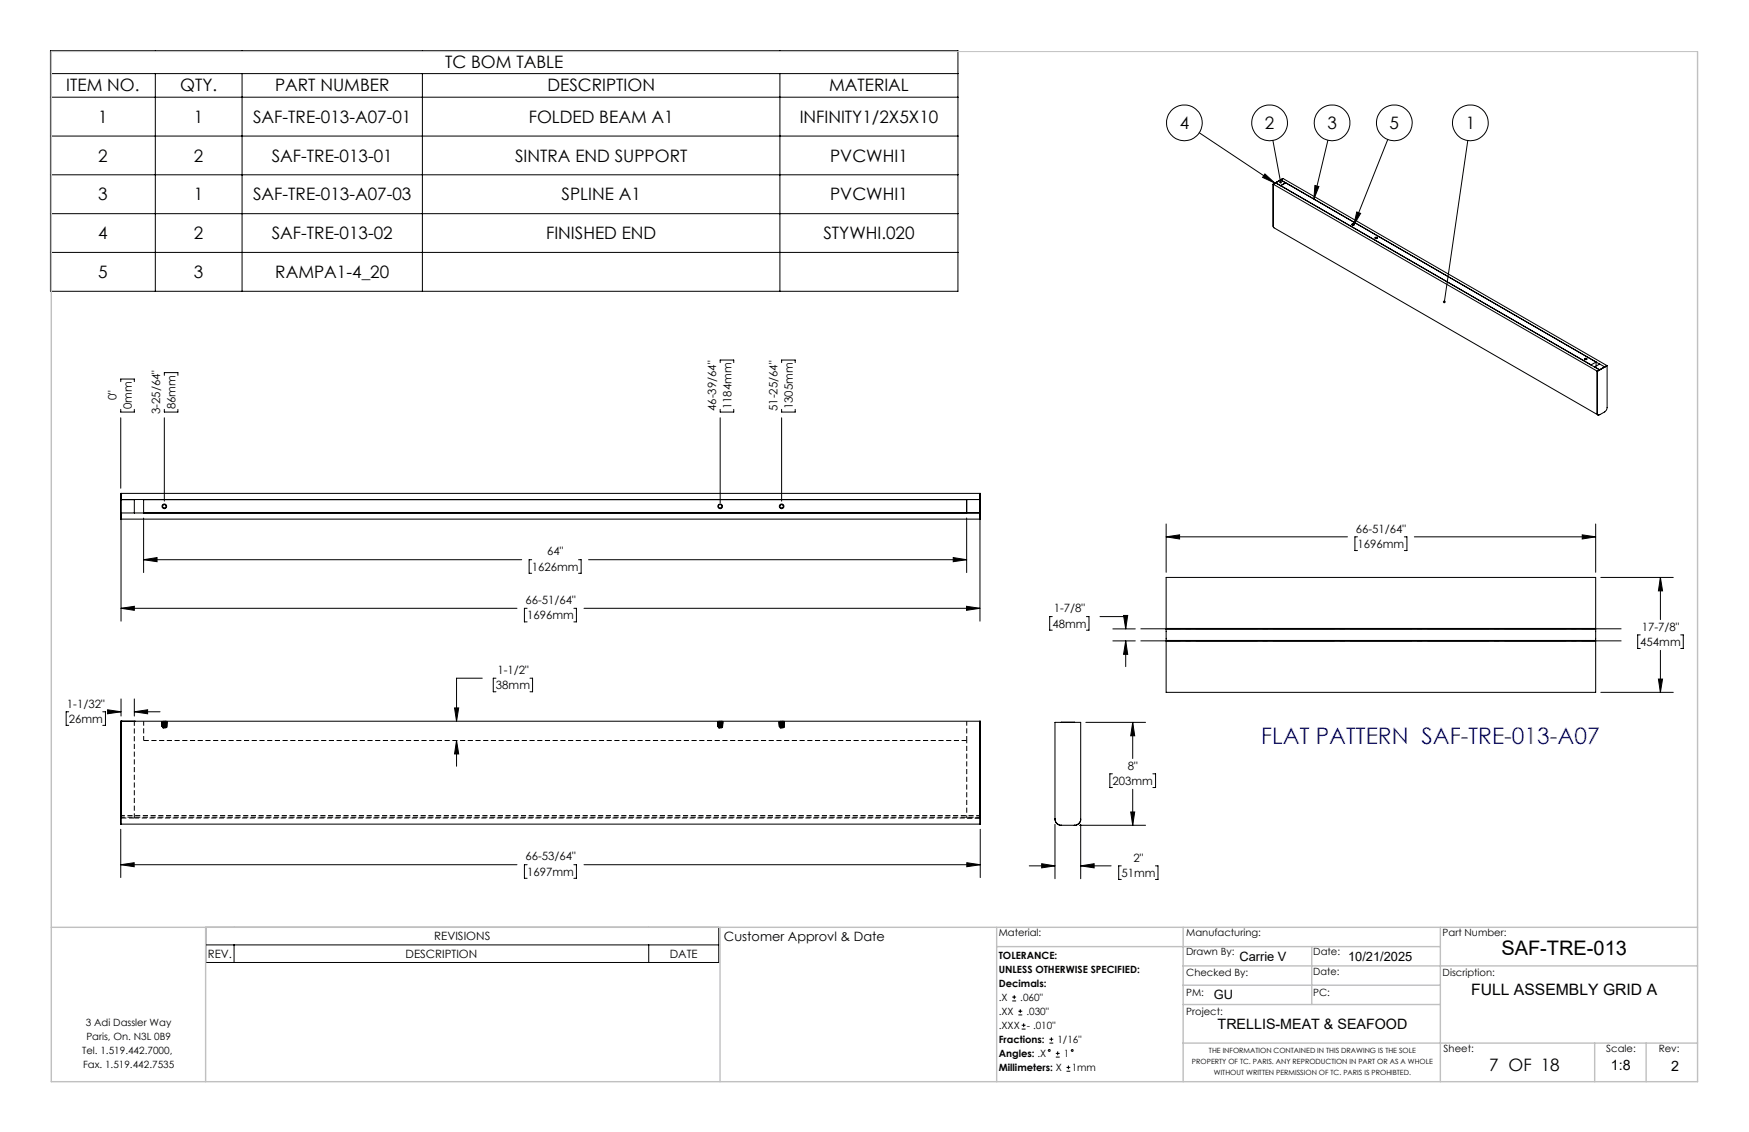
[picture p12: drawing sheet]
<svg xmlns="http://www.w3.org/2000/svg" width="432mm" height="279mm" viewBox="0 0 432 279" stroke-linecap="round" stroke-linejoin="round" font-family="sans-serif">
<defs><g id="words">
<text font-size="5.6" fill="#00f" x="311.4" y="183.7">FLAT PATTERN SAF-TRE-013-A07</text>
<text font-size="4.9" x="370.7" y="235.8">SAF-TRE-013</text>
<g font-size="4.2">
<text x="109.9" y="16.8">TC BOM TABLE</text>
<text x="16.4" y="22.6">ITEM NO.</text>
<text x="44.5" y="22.6">QTY.</text>
<text x="67.9" y="22.6">PART NUMBER</text>
<text x="135.2" y="22.6">DESCRIPTION</text>
<text x="204.7" y="22.6">MATERIAL</text>
<text x="24.2" y="30.3">1</text>
<text x="47.9" y="30.3">1</text>
<text x="62.5" y="30.3">SAF-TRE-013-A07-01</text>
<text x="130.5" y="30.3">FOLDED BEAM A1</text>
<text x="197.4" y="30.3">INFINITY1/2X5X10</text>
<text x="291.2" y="31.8">4</text>
<text x="312.3" y="31.8">2</text>
<text x="327.7" y="31.8">3</text>
<text x="343.1" y="31.8">5</text>
<text x="361.9" y="31.8">1</text>
<text x="24.2" y="39.9">2</text>
<text x="47.9" y="39.9">2</text>
<text x="67.1" y="39.9">SAF-TRE-013-01</text>
<text x="127.2" y="39.9">SINTRA END SUPPORT</text>
<text x="205" y="39.9">PVCWHI1</text>
<text x="24.2" y="49.4">3</text>
<text x="47.9" y="49.4">1</text>
<text x="62.5" y="49.4">SAF-TRE-013-A07-03</text>
<text x="138.6" y="49.4">SPLINE A1</text>
<text x="205" y="49.4">PVCWHI1</text>
<text x="24.2" y="59">4</text>
<text x="47.9" y="59">2</text>
<text x="67.1" y="59">SAF-TRE-013-02</text>
<text x="134.8" y="59">FINISHED END</text>
<text x="203.3" y="59">STYWHI.020</text>
<text x="24.2" y="68.6">5</text>
<text x="47.9" y="68.6">3</text>
<text x="68" y="68.6">RAMPA1-4_20</text>
<text x="367.6" y="264.2">7 OF 18</text>
</g>
<text font-size="3.9" x="363.2" y="245.6">FULL ASSEMBLY GRID A</text>
<g font-size="3.5">
<text x="300.6" y="253.9">TRELLIS-MEAT &amp; SEAFOOD</text>
<text x="397.7" y="264.2">1:8</text>
<text x="412.6" y="264.3">2</text>
</g>
<g font-size="3.2">
<text x="178.7" y="232.3">Customer Approvl &amp; Date</text>
<text x="306" y="237.1">Carrie V</text>
<text x="332.8" y="237.1">10/21/2025</text>
<text x="299.7" y="246.6">GU</text>
</g>
<g font-size="2.8">
<text x="28.8" y="98.8" transform="rotate(-90 28.8 98.8)">0&quot;</text>
<text x="32.6" y="101" transform="rotate(-90 32.6 101)">0mm</text>
<text x="43.3" y="101" transform="rotate(-90 43.3 101)">86mm</text>
<text x="176.8" y="101.5" transform="rotate(-90 176.8 101.5)">46-39/64&quot;</text>
<text x="180.6" y="101" transform="rotate(-90 180.6 101)">1184mm</text>
<text x="191.9" y="101.5" transform="rotate(-90 191.9 101.5)">51-25/64&quot;</text>
<text x="195.7" y="101" transform="rotate(-90 195.7 101)">1305mm</text>
<text x="39.5" y="102.3" transform="rotate(-90 39.5 102.3)">3-25/64&quot;</text>
<text x="334.7" y="131.5">66-51/64&quot;</text>
<text x="135.1" y="137.1">64&quot;</text>
<text x="335.2" y="135.3">1696mm</text>
<text x="131.3" y="140.9">1626mm</text>
<text x="129.7" y="149.1">66-51/64&quot;</text>
<text x="130.1" y="152.9">1696mm</text>
<text x="259.8" y="154.9">48mm</text>
<text x="260.1" y="151.1">1-7/8&quot;</text>
<text x="405.3" y="155.6">17-7/8&quot;</text>
<text x="405" y="159.4">454mm</text>
<text x="122.8" y="166.3">1-1/2&quot;</text>
<text x="122.5" y="170.1">38mm</text>
<text x="16.5" y="174.6">1-1/32&quot;</text>
<text x="17" y="178.4">26mm</text>
<text x="278.4" y="189.9">8&quot;</text>
<text x="274.7" y="193.7">203mm</text>
<text x="129.7" y="212.4">66-53/64&quot;</text>
<text x="279.8" y="212.6">2&quot;</text>
<text x="130.1" y="216.2">1697mm</text>
<text x="276.8" y="216.4">51mm</text>
<text x="107.2" y="232.1">REVISIONS</text>
<text x="51.3" y="236.4">REV.</text>
<text x="100.1" y="236.4">DESCRIPTION</text>
<text x="165.4" y="236.4">DATE</text>
</g>
<g font-size="2.5">
<text x="246.6" y="231">Material:</text>
<text x="292.9" y="231">Manufacturing:</text>
<text x="356.2" y="231.1">Part Number:</text>
<text x="246.6" y="236.6">TOLERANCE:</text>
<text x="292.9" y="235.8">Drawn By:</text>
<text x="324.2" y="235.8">Date:</text>
<text x="246.6" y="240.1">UNLESS OTHERWISE SPECIFIED:</text>
<text x="246.6" y="243.6">Decimals:</text>
<text x="292.9" y="241">Checked By:</text>
<text x="292.9" y="245.7">PM:</text>
<text x="324.2" y="245.7">PC:</text>
<text x="324.2" y="240.7">Date:</text>
<text x="356.2" y="241">Discription:</text>
<text x="246.6" y="247">.X</text>
<text x="246.6" y="250.5">.XX</text>
<text x="251.9" y="247">.060&quot;</text>
<text x="253.4" y="250.5">.030&quot;</text>
<text x="292.9" y="250.6">Project:</text>
<text x="21.2" y="253.2">3 Adi Dassler Way</text>
<text x="21.3" y="256.7">Paris, On. N3L 0B9</text>
<text x="246.6" y="257.4">Fractions:</text>
<text x="246.6" y="254">.XXX</text>
<text x="253.5" y="254">- .010&quot;</text>
<text x="261.1" y="257.4">1/16&quot;</text>
<text x="20.3" y="260.1">Tel. 1.519.442.7000,</text>
<text x="20.5" y="263.6">Fax. 1.519.442.7535</text>
<text x="246.6" y="260.9">Angles: .X</text>
<text x="262.6" y="260.9">1</text>
<text x="356.4" y="259.7">Sheet:</text>
<text x="396.6" y="259.7">Scale:</text>
<text x="409.5" y="259.7">Rev:</text>
<text x="246.6" y="264.4">Millimeters: X</text>
<text x="264.6" y="264.4">1mm</text>
</g>
<g font-size="1.8">
<text x="294.3" y="262.7">PROPERTY OF TC. PARIS. ANY REPRODUCTION IN PART OR AS A WHOLE</text>
<text x="298.5" y="259.9">THE INFORMATION CONTAINED IN THIS DRAWING IS THE SOLE</text>
<text x="299.7" y="265.4">WITHOUT WRITTEN PERMISSION OF TC. PARIS IS PROHIBTED.</text>
</g>
</g></defs>
<g fill="none" stroke="#000" stroke-width=".25">
<path d="M12.5 12.5h224v59.4h-224zM12.5 18.2h224M38.3 18.2v53.7M59.8 18.2v53.7M104.3 18.2v53.7M192.5 18.2v53.7M12.5 24h224M12.5 33.6h224M296.1 32.8l18.6 12.4M314.3 34.6l1.9 10.3M327.8 34.6l-3.4 14.5M342.6 34.4l-8.4 21.2"/>
<path d="M362.4 34.7l-5.8 39.8M12.5 43.1h224M12.5 52.7h224M312.3 42.9l2.4 2.3-3-1.4zM314.3 55.8l.1 .3M314.3 45.4l.1 10.6 .1 .2 80 46.2M314.3 45.4l.1 .1M314.4 45.5l79.9 46.1M314.9 45.1l1.3 .7 1.2-.7M314.9 45.1l1.3-.7 1.2 .7M314.9 45.1l80 46.2-.6 .3M314.9 45.1l-.5 .4"/>
<path d="M316.2 44.4h.1M316.2 44.4l78.7 45.5M316.2 45.9l76.6 44.2M316.7 44.1h.1M316.7 44.1l-2.4 1.3M316.8 44.1l-2.4 1.4M316.8 44.1l79.9 46.1M316.8 44.1l-.6 .3M324.6 45.8l1 .2-1.2 3.1zM333.8 55.3h.4a.24 .24 0 0 1-.2 .3 .24 .24 0 0 1-.2-.3zM335 52.3l.9 .4-1.7 2.9zM339.5 58.7v-.1a.26 .26 0 0 1 .4-.1 .26 .26 0 0 1 0 .4 .26 .26 0 0 1-.4-.1z"/>
<path d="M12.5 62.3h224M29.8 94.2v-.6h3.4v.6M40.6 92.6v-.6h3.3v.6M177.8 89.5v-.6h3.4v.6M193 89.5v-.6h3.3v.6M391.2 88.5l.5-.1a.25 .25 0 0 1-.2 .4 .25 .25 0 0 1-.3-.3zM392.8 90.1h.1M392.8 90.1l1.3-.7v.9M393.7 90.6l1.2 .7M393.7 90.6l1.2-.7 1.3 .7M393.7 90.6h.1M394.3 91.6v10.5l.4 .3"/>
<path d="M394.3 91.6l.1 .1M394.9 91.3h.1M396.2 90.6h.1M396.2 90.6l-1.3 .7M396.7 90.2h.1M396.7 90.2l-2.4 1.4M396.7 90.2l-.5 .4M396.8 90.2l-.1 10.7-.4 .7-1.3 .7a.36 .36 0 0 1-.4 .1 .36 .36 0 0 1-.2-.4v-10.3M396.8 90.2l-2.4 1.5M29.8 101v.7h3.4v-.7M29.8 103.1v17.4M40.6 101v.7h3.3v-.7"/>
<path d="M40.6 103.1v20.6M177.8 101v.7h3.4v-.7M177.8 103.1v21M193 101v.7h3.3v-.7M193 103.1v20.6M394.3 102l.2 .4M394.5 102.4h.1M29.8 121.8h212.2v6.3h-212.2zM29.9 121.8v31.5M29.9 126.6h212M33.2 123.3v3.3M35.5 138.1l3.3-.5v1z"/>
<path d="M35.5 123.3v3.3M35.5 127.9v13.4M35.5 138.1h93.3M131.3 138.1h-.7v3.4h.7M142.8 138.1h.7v3.4h-.7M145.3 138.1h93.4M235.3 137.6l3.4 .5-3.4 .5zM238.7 123.3v3.3M238.7 127.8v13.5M241.9 121.8v31.5M241.9 123.3h-212M287.9 132.5l3.3-.5v1z"/>
<path d="M287.9 129.3v12M287.9 132.5h44.8M335.1 132.5h-.6v3.4h.6M346.7 132.5h.6v3.4h-.6M349.2 132.5h44.7M390.6 132l3.3 .5-3.3 .5zM393.9 129.3v12M29.9 150.1l3.3-.5v1zM29.9 150.1h97.7M130.1 150.1h-.6v3.4h.6M141.7 150.1h.6v3.4h-.6M144.2 150.1h97.7"/>
<path d="M238.6 149.6l3.3 .5-3.3 .5zM259.8 152.2h-.6v3.3h.6M268.2 152.2h.7v3.3h-.7M271.6 152.2h6.3v3M274.7 155.2h5.6M274.7 158.2h5.6M277.4 151.9h1l-.5 3.3zM277.9 158.2l.5 3.3h-1zM277.9 158.2v6.3M287.9 142.5h106v28.4h-106zM287.9 158.3h106M287.9 155.1h106"/>
<path d="M287.9 158.1h106M287.9 155.3h106M395.2 142.5h17.9M405 156.7h-.7v3.4h.7M409.9 142.5l.6 3.3h-1.1zM409.9 142.5v10.4M414.9 156.7h.7v3.4h-.7M17 175.7h-.7v3.3h.7M25.4 175.7h.6v3.3h-.6M26.6 175.2l3.3 .5-3.3 .5zM27.9 175.7h2M29.8 178h212.2v25.4h-212.2z"/>
<path d="M29.9 178h.1M29.9 178v25.4M29.9 172.5v4.2M33.2 178h.1M33.2 175.7l3.2-.5v1zM33.2 172.5v4.2M33.2 175.7h6.3M112.2 174.7h1l-.5 3.3zM119.1 167.4h-6.4v10.6M122.4 167.4h-.6v3.3h.6M130.8 167.4h.7v3.3h-.7M241.9 178v25.4"/>
<path d="M262 178.3h3.3M268.1 178.3h14.7M279.6 178.3l.5 3.3h-.9zM279.6 178.3v8.9M395.2 170.9h17.9M409.4 167.6h1.1l-.6 3.3zM409.9 160.5v10.4M112.7 182.8l.5 3.3h-1zM112.7 182.8v6.3M274.6 191h-.6v3.4h.6M279.6 194.8v8.9M284.6 191h.7v3.4h-.7"/>
<path d="M29.8 213.4l3.3-.5v1zM29.8 204.7v11.9M29.8 213.4h97.8M130.1 213.4h-.6v3.4h.6M141.7 213.4h.6v3.4h-.6M144.2 213.4h97.8M238.7 212.9l3.3 .5-3.3 .5zM242 204.7v11.9M254.1 213.7h6.4M257.2 213.2l3.3 .5-3.3 .5zM260.5 202.1a1.62 1.62 0 0 0 1.5 1.6M260.5 203.4v13.5"/>
<path d="M266.5 203.7h16.3M266.8 202.2a1.49 1.49 0 0 1-1.5 1.5h-3.3a1.55 1.55 0 0 1-1.5-1.5v-23.9h6.3v23.8a1.55 1.55 0 0 1-1.6 1.6M266.8 213.7l3.3-.5v1zM266.8 203.4v13.5M266.8 213.7h7.5M276.8 213.7h-.6v3.4h.6M279.2 200.4h.9l-.5 3.3zM285.3 213.7h.6v3.4h-.6M50.8 228.9h126.6v8.7h-126.6zM50.8 233.2h126.6M57.8 233.2v4.4M160.2 233.2v4.4"/>
<path d="M249.9 247.1h1M249.9 246.1h1M250.4 245.6v1M251.4 250.5h1M251.4 249.6h1M251.9 249.1v.9M252.2 254h1M252.2 253h1M252.7 252.6v.9M259.1 257.5h.9M259.1 256.5h.9M259.6 256v1"/>
<path d="M260.7 260h.9M261.1 259.5v1M260.7 260.9h.9M263.3 264.4h.9M263.3 263.5h.9M263.8 263v.9"/>
<circle cx="292.4" cy="30.3" r="4.4"/>
<circle cx="313.5" cy="30.3" r="4.4"/>
<circle cx="328.9" cy="30.3" r="4.4"/>
<circle cx="344.2" cy="30.3" r="4.4"/>
<circle cx="363" cy="30.3" r="4.4"/>
<circle cx="334" cy="55.4" r=".2"/>
<circle cx="339.7" cy="58.7" r=".18"/>
<circle cx="391.5" cy="88.6" r=".18"/>
<circle cx="40.6" cy="125" r=".45"/>
<circle cx="40.6" cy="125" r=".57"/>
<circle cx="177.8" cy="125" r=".44"/>
<circle cx="177.8" cy="125" r=".57"/>
<circle cx="193" cy="125" r=".45"/>
<circle cx="193" cy="125" r=".57"/>
<circle cx="259.1" cy="259.3" r=".23"/>
<circle cx="264.7" cy="259.3" r=".23"/>
</g>
<g fill="none" stroke="#000" stroke-width=".25" stroke-dasharray="1.3 .6" stroke-linecap="butt">
<path d="M39.8 178.2l.2 .1M39.8 178.2l.7 .1M39.8 178.2h.2M39.9 178.2l.2 .1M39.9 178.5h.2M39.9 178.5h.6M39.9 178.5l.2-.1M39.9 178.7l.2 .1M39.9 178.8l.2-.1M39.9 178.8h.6M39.9 178.8h.2M39.9 179l.2 .1"/>
<path d="M39.9 179l.2-.1M39.9 179.3h.2M39.9 179.3l.2-.1M40 179l.5 .1M40 179.3h.5M40 178.1l-.2 .1M40 178.1h.5M40 178.1v.2M40 178.3h.5M40 178.3v-.1M40 178.3l-.2-.1M40.1 178.4l-.2 .1"/>
<path d="M40.1 178.4l.4-.1M40.1 178.4v.1M40.1 178.5v-.1M40.1 178.5l.4 .1M40.1 178.5h-.2M40.1 178.7h-.2M40.1 178.7l.4-.1M40.1 178.7v.1M40.1 178.8l.4 .1M40.1 178.8v-.1M40.1 178.8h-.2M40.1 178.9l-.2 .1"/>
<path d="M40.1 178.9h.4M40.1 178.9v.2M40.1 179v-.1M40.1 179.1h.4M40.1 179.1v-.1M40.1 179.1l-.2-.1M40.1 179.2l-.2 .1M40.1 179.2l.4-.1M40.1 179.2v.1M40.1 179.3v-.1M40.1 179.3h-.2M40.1 179.6h.5"/>
<path d="M40.2 179.4h.3M40.2 178.4v.1M40.2 178v.4M40.2 179.4v.1M40.2 179.1v.1M40.2 178.6v.1M40.2 178.9v.1M40.2 179.5h.1M40.2 179.2h.1M40.2 178.8l.1 .1M40.2 179.3l.1 .1M40.2 179h.1"/>
<path d="M40.2 178.5l.1 .1M40.2 178.7h.1M40.2 179.6h.3M40.2 178h.1M40.2 178.4h.1M40.2 178.4v-.4M40.3 179v.1M40.3 179.5l.2 .1M40.3 179.5h.1M40.3 179.5h.3M40.3 179.1h-.1M40.3 179.4h-.1"/>
<path d="M40.3 178.6h-.1M40.3 179.5l-.1 .1M40.3 178.9h-.1M40.3 179.2l-.1 .1M40.3 178.4h.2M40.3 178h.2M40.3 178.4v-.4M40.5 178.1v.1M40.5 178.2h-.7M40.5 178.2l-.5 .1M40.5 178.2v.1M40.5 178.3v.1"/>
<path d="M40.5 178.4l-.6 .1M40.5 178.4v.1M40.5 178.5h-.4M40.5 178.5v.1M40.5 178.6v.1M40.5 178.7h-.6M40.5 178.7v.2M40.5 178.7v.1M40.5 178.7l-.4 .1M40.5 178.8v.1M40.5 178.9v.1M40.5 179h-.6"/>
<path d="M40.5 179l-.4 .1M40.5 179v.1M40.5 179.1v.1M40.5 179.1v.2M40.5 179.2l-.6 .1M40.5 179.2v.1M40.5 179.3v.1M40.5 179.3h-.4M40.5 178h.1M40.5 178.4h.1M40.5 178v.4M40.5 179.6h-.3"/>
<path d="M40.6 179.6h.5M40.6 178.4v-.4M40.6 178.4h.1M40.6 178h.1M40.6 179.5h-.2M40.6 178.5h.2M40.6 178.4l-.4 .1M40.6 178.5l.4-.1M40.7 178.4h.2M40.7 178h.2M40.7 178.4v-.4M40.7 179.4l.4 .1"/>
<path d="M40.7 179.4v-.1M40.7 179.4h.6M40.7 179.3v-.1M40.7 179.3v-.2M40.7 179.2v-.1M40.7 179.1l.4 .1M40.7 179.1v-.1M40.7 179.1h.4M40.7 179.1h.6M40.7 179v-.1M40.7 178.9h.4M40.7 178.9v-.2"/>
<path d="M40.7 178.9v-.1M40.7 178.9l.4-.1M40.7 178.8l.6 .1M40.7 178.8v-.1M40.7 178.7v-.1M40.7 178.6l.4 .1M40.7 178.6v-.1M40.7 178.6l.4-.1M40.7 178.6h.6M40.7 178.5v-.1M40.7 178.5v-.2M40.7 178.4v-.1"/>
<path d="M40.7 178.3l.4 .1M40.7 178.3v-.1M40.7 178.3h.4M40.7 178.3h.6M40.7 178.2v-.1M40.7 178.1l.4-.1M40.9 178v.4M40.9 178h.1M40.9 178.4h.1M40.9 179.1h.1M40.9 179.4h.1M40.9 179l.1-.1"/>
<path d="M40.9 178.6h.1M40.9 179.3l.1-.1M40.9 178.8h.1M40.9 178.5l.1-.1M40.9 178.7v-.1M40.9 179.5v-.1M40.9 179.5l.1-.1M40.9 179.4l.2-.1M40.9 179.4v.1M40.9 178.5h-.1M40.9 179.6h.1M41 179.2l-.6 .1"/>
<path d="M41 178.4v-.4M41 178.6l-.1-.1M41 178.9l-.1-.1M41 179.3h-.1M41 179h-.1M41 178.7h-.1M41 179.2l-.1-.1M41 179.5h-.1M41 178.4h-.4M41 179.4v-.1M41 178.8v-.1M41 179.1v-.1"/>
<path d="M41 179.6h-.1M41 179.4h-.1M41 179.5l.2-.1M41.1 179.2l-.4 .1M41.1 179.5v-.1M41.1 179.5l.2-.1M41.1 179.2h.2M41.1 179.4v-.1M41.1 179.3v.2M41.1 179.3l.2 .1M41.1 179.3h-.4M41.1 178.9h.2"/>
<path d="M41.1 179.1l.2 .1M41.1 179.1v.1M41.1 179.1l-.4-.1M41.1 178.9l-.4 .1M41.1 178.7l.2-.1M41.1 178.8l.2 .1M41.1 178.8v.1M41.1 178.8l-.4-.1M41.1 178.7h-.4M41.1 178.7v-.1M41.1 178.6v-.1M41.1 178.5l.2 .1"/>
<path d="M41.1 178.5v.2M41.1 178.4h.2M41.1 178.5h-.4M41.1 178.4l-.4 .1M41.1 178.3l.2 .1M41.1 178.3v.1M41.1 178.3l-.4-.1M41.1 178.2l.2-.1M41.1 178.2h-.4M41.1 178l.2 .1M41.1 178v.2M41.2 179.4h-.2"/>
<path d="M41.3 179.4l-.2-.1M41.3 179.4l-.2 .1M41.3 179.2h-.6M41.3 179.1h-.2M41.3 179.2h-.2M41.3 178.9h-.6M41.3 178.9h-.2M41.3 178.9l-.2-.1M41.3 178.6l-.6 .1M41.3 178.6l-.2 .1M41.3 178.6l-.2-.1M41.3 178.4h-.6"/>
<path d="M41.3 178.4h-.2M41.3 178.3h-.2M41.3 178.1h-.6M41.3 178.1l-.2 .1M177.1 178.2l.2 .1M177.1 178.2l.6 .1M177.1 178.2h.2M177.1 178.5h.2M177.1 178.5h.6M177.1 178.5l.2-.1M177.1 178.7l.2 .1M177.1 178.8h.6"/>
<path d="M177.1 178.8l.2-.1M177.1 178.8h.2M177.1 179l.2 .1M177.1 179l.2-.1M177.1 179.3h.2M177.1 179.3l.2-.1M177.1 179.3h.1M177.2 179l.5 .1M177.2 179.3h.5M177.3 178.1l-.2 .1M177.3 178.1h.4M177.3 178.1v.2"/>
<path d="M177.3 178.3h.4M177.3 178.3v-.1M177.3 178.3l-.2-.1M177.3 178.4l-.2 .1M177.3 178.4l.4-.1M177.3 178.4v.1M177.3 178.5v-.1M177.3 178.5l.4 .1M177.3 178.5h-.2M177.3 178.7h-.2M177.3 178.7l.4-.1M177.3 178.7v.1"/>
<path d="M177.3 178.8l.4 .1M177.3 178.8v-.1M177.3 178.8h-.2M177.3 178.9l-.2 .1M177.3 178.9h.4M177.3 178.9v.2M177.3 179v-.1M177.3 179.1h.4M177.3 179.1v-.1M177.3 179.1l-.2-.1M177.3 179.2l-.2 .1M177.3 179.2l.4-.1"/>
<path d="M177.3 179.2v.1M177.3 179.3h.1M177.3 179.3v-.1M177.3 179.3h-.2M177.3 179.6h.5M177.4 179.4h.3M177.4 178.4l.1 .1M177.4 178v.4M177.4 179.4v.1M177.4 178.6v.1M177.4 178.9v.1M177.4 179.1v.1"/>
<path d="M177.4 179.5h.1M177.4 179.2h.1M177.4 178.8l.1 .1M177.4 178.5l.1 .1M177.4 179.3l.1 .1M177.4 179h.1M177.4 178.7h.1M177.4 179.6h.3M177.4 178h.1M177.4 178.4h.1M177.4 178.4v-.4M177.5 178.7h-.1"/>
<path d="M177.5 178.8h-.1M177.5 179.1l-.1 .1M177.5 179.3h-.1M177.5 179.5h-.1M177.5 179.6h-.1M177.5 179.4h-.1M177.5 179.1h-.1M177.5 178.9h-.1M177.5 178.6h-.1M177.5 178.5h-.1M177.5 179v.1M177.5 179.5l.2 .1"/>
<path d="M177.5 179.5h.1M177.5 179.5h.3M177.5 179.5l-.1 .1M177.5 179.2l-.1 .1M177.5 178.4h.2M177.5 178h.2M177.5 178.4v-.4M177.7 178.1v.1M177.7 178.2h-.6M177.7 178.2l-.4 .1M177.7 178.2v.1M177.7 178.3v.1"/>
<path d="M177.7 178.4l-.6 .1M177.7 178.4v.1M177.7 178.5h-.4M177.7 178.5v.1M177.7 178.6v.1M177.7 178.7h-.6M177.7 178.7v.2M177.7 178.7v.1M177.7 178.7l-.4 .1M177.7 178.8v.1M177.7 178.9v.1M177.7 179h-.6"/>
<path d="M177.7 179l-.4 .1M177.7 179v.1M177.7 179.1v.1M177.7 179.1v.2M177.7 179.2l-.6 .1M177.7 179.2v.1M177.7 179.3v.1M177.7 179.3h-.4M177.7 178.4h.1M177.7 178h.1M177.7 178v.4M177.7 179.6h-.3"/>
<path d="M177.8 179.6h.5M177.8 178.4v-.4M177.8 178.4h.1M177.8 178h.1M177.8 179.5h-.2M177.8 178.5h.2M177.8 178.4l-.3 .1M177.9 178.5l.3-.1M177.9 178.5h.1M177.9 178.5h-.1M177.9 178.4h.2M177.9 178h.2"/>
<path d="M177.9 178.4v-.4M177.9 179.4l.4 .1M177.9 179.4v-.1M177.9 179.4h.6M177.9 179.3v-.1M177.9 179.3v-.2M177.9 179.2v-.1M177.9 179.1l.4 .1M177.9 179.1v-.1M177.9 179.1h.4M177.9 179.1h.6M177.9 179v-.1"/>
<path d="M177.9 178.9h.4M177.9 178.9v-.2M177.9 178.9v-.1M177.9 178.9l.4-.1M177.9 178.8l.6 .1M177.9 178.8v-.1M177.9 178.7v-.1M177.9 178.6l.4 .1M177.9 178.6v-.1M177.9 178.6l.4-.1M177.9 178.6h.6M177.9 178.5v-.1"/>
<path d="M177.9 178.5v-.2M177.9 178.4v-.1M177.9 178.3l.4 .1M177.9 178.3v-.1M177.9 178.3h.5M177.9 178.3h.6M177.9 178.2v-.1M177.9 178.1l.5-.1M178.1 178v.4M178.1 178h.1M178.1 178.4h.1M178.1 179.1h.1"/>
<path d="M178.1 178.6h.1M178.1 179l.1-.1M178.1 179.3l.1-.1M178.1 179.4h.1M178.1 178.8h.1M178.1 178.5l.1-.1M178.1 178.7v-.1M178.1 179.5v-.1M178.1 179.5l.1-.1M178.1 179.4l.2-.1M178.1 179.4v.1M178.1 178.5h-.1"/>
<path d="M178.1 179.6h.1M178.2 179.2l-.6 .1M178.2 178.4v-.4M178.2 178.6l-.1-.1M178.2 178.9l-.1-.1M178.2 179.3h-.1M178.2 179h-.1M178.2 178.7h-.1M178.2 179.2l-.1-.1M178.2 179.5h-.1M178.2 178.4h-.4M178.2 179.4v-.1"/>
<path d="M178.2 178.8v-.1M178.2 179.1v-.1M178.2 179.6h-.1M178.2 179.4h-.1M178.3 179.5h-.2M178.3 179.5l.2-.1M178.3 179.2l-.4 .1M178.3 179.5v-.1M178.3 179.2h.2M178.3 179.4v-.1M178.3 179.3v.2M178.3 179.3l.2 .1"/>
<path d="M178.3 179.3h-.4M178.3 178.9h.2M178.3 179.1l.2 .1M178.3 179.1v.1M178.3 179.1l-.4-.1M178.3 178.9l-.4 .1M178.3 178.7l.2-.1M178.3 178.8l.2 .1M178.3 178.8v.1M178.3 178.8l-.4-.1M178.3 178.7h-.4M178.3 178.7v-.1"/>
<path d="M178.3 178.6v-.1M178.3 178.5l.2 .1M178.3 178.5v.2M178.3 178.4h.2M178.3 178.5h-.4M178.3 178.4l-.4 .1M178.3 178.3h.1M178.4 178.3l.1 .1M178.4 178.3l-.1 .1M178.4 178.3l-.5-.1M178.4 178.2l.2-.1M178.4 178.2h-.5"/>
<path d="M178.4 178l.2 .1M178.4 178v.2M178.5 179.4h-.3M178.5 179.4l-.2-.1M178.5 179.4l-.2 .1M178.5 179.2h-.6M178.5 179.1h-.2M178.5 179.2h-.2M178.5 178.9h-.6M178.5 178.9h-.2M178.5 178.9l-.2-.1M178.5 178.6l-.6 .1"/>
<path d="M178.5 178.6l-.2 .1M178.5 178.6l-.2-.1M178.5 178.4h-.6M178.5 178.4h-.2M178.5 178.3h-.1M178.6 178.1h-.7M178.6 178.1l-.2 .1M192.2 178.2l.2 .1M192.2 178.2l.7 .1M192.2 178.2h.2M192.3 178.2l.2 .1M192.3 178.5h.2"/>
<path d="M192.3 178.5h.6M192.3 178.5l.2-.1M192.3 178.7l.2 .1M192.3 178.8h.6M192.3 178.8l.2-.1M192.3 178.8h.2M192.3 179l.2 .1M192.3 179l.2-.1M192.3 179.3h.2M192.3 179.3l.2-.1M192.4 179l.5 .1M192.4 179.3h.5"/>
<path d="M192.4 178.1l-.2 .1M192.4 178.1h.5M192.4 178.1v.2M192.4 178.3h.5M192.4 178.3v-.1M192.4 178.3l-.2-.1M192.5 178.4l-.2 .1M192.5 178.4l.4-.1M192.5 178.4v.1M192.5 178.5v-.1M192.5 178.5l.4 .1M192.5 178.5h-.2"/>
<path d="M192.5 178.7h-.2M192.5 178.7l.4-.1M192.5 178.7v.1M192.5 178.8l.4 .1M192.5 178.8v-.1M192.5 178.8h-.2M192.5 178.9l-.2 .1M192.5 178.9h.4M192.5 178.9v.2M192.5 179v-.1M192.5 179.1h.4M192.5 179.1v-.1"/>
<path d="M192.5 179.1l-.2-.1M192.5 179.2l-.2 .1M192.5 179.2l.4-.1M192.5 179.2v.1M192.5 179.3v-.1M192.5 179.3h-.2M192.5 179.6h.5M192.6 179.4h.3M192.6 178.4v.1M192.6 178v.4M192.6 179.4v.1M192.6 179.1v.1"/>
<path d="M192.6 178.6v.1M192.6 178.9v.1M192.6 179.5h.1M192.6 179.3l.1 .1M192.6 179.2h.1M192.6 179h.1M192.6 178.8l.1 .1M192.6 178.7h.1M192.6 178.5l.1 .1M192.6 179.6h.3M192.6 178h.1M192.6 178.4h.1"/>
<path d="M192.6 178.4v-.4M192.7 179v.1M192.7 179.5l.2 .1M192.7 179.5h.1M192.7 179.5h.3M192.7 179.1h-.1M192.7 179.4h-.1M192.7 178.6h-.1M192.7 179.5l-.1 .1M192.7 178.9h-.1M192.7 179.2l-.1 .1M192.7 178.4h.2"/>
<path d="M192.7 178h.2M192.7 178.4v-.4M192.9 178.1v.1M192.9 178.2h-.7M192.9 178.2l-.5 .1M192.9 178.2v.1M192.9 178.3v.1M192.9 178.4l-.6 .1M192.9 178.4v.1M192.9 178.5h-.4M192.9 178.5v.1M192.9 178.6v.1"/>
<path d="M192.9 178.7h-.6M192.9 178.7v.2M192.9 178.7v.1M192.9 178.7l-.4 .1M192.9 178.8v.1M192.9 178.9v.1M192.9 179h-.6M192.9 179l-.4 .1M192.9 179v.1M192.9 179.1v.1M192.9 179.1v.2M192.9 179.2l-.6 .1"/>
<path d="M192.9 179.2v.1M192.9 179.3v.1M192.9 179.3h-.4M192.9 178.4h.1M192.9 178h.1M192.9 178v.4M192.9 179.6h-.3M193 179.6h.5M193 178.4v-.4M193 178h.1M193 178.4h.1M193 179.5h-.2"/>
<path d="M193 178.5h.2M193 178.4l-.4 .1M193 178.5l.4-.1M193.1 178.4h.2M193.1 178.4v-.4M193.1 178h.2M193.1 179.4l.4 .1M193.1 179.4v-.1M193.1 179.4h.6M193.1 179.3v-.1M193.1 179.3v-.2M193.1 179.2v-.1"/>
<path d="M193.1 179.1l.4 .1M193.1 179.1v-.1M193.1 179.1h.4M193.1 179.1h.6M193.1 179v-.1M193.1 178.9h.4M193.1 178.9v-.2M193.1 178.9v-.1M193.1 178.9l.4-.1M193.1 178.8l.6 .1M193.1 178.8v-.1M193.1 178.7v-.1"/>
<path d="M193.1 178.6l.4 .1M193.1 178.6v-.1M193.1 178.6l.4-.1M193.1 178.6h.6M193.1 178.5v-.1M193.1 178.5v-.2M193.1 178.4v-.1M193.1 178.3l.4 .1M193.1 178.3v-.1M193.1 178.3h.4M193.1 178.3h.6M193.1 178.2v-.1"/>
<path d="M193.1 178.1l.4-.1M193.3 178v.4M193.3 178h.1M193.3 178.4h.1M193.3 179.1h.1M193.3 179.4h.1M193.3 178.6h.1M193.3 178.8h.1M193.3 179l.1-.1M193.3 179.3l.1-.1M193.3 178.5l.1-.1M193.3 178.7v-.1"/>
<path d="M193.3 179.5v-.1M193.3 179.5l.1-.1M193.3 179.4l.2-.1M193.3 179.4v.1M193.3 178.5h-.1M193.3 179.6h.1M193.4 179.2l-.6 .1M193.4 178.4v-.4M193.4 178.6l-.1-.1M193.4 178.9l-.1-.1M193.4 179.3h-.1M193.4 179h-.1"/>
<path d="M193.4 178.7h-.1M193.4 179.2l-.1-.1M193.4 179.5h-.1M193.4 178.4h-.4M193.4 179.4v-.1M193.4 178.8v-.1M193.4 179.1v-.1M193.4 179.6h-.1M193.4 179.4h-.1M193.4 179.5l.2-.1M193.5 179.2l-.4 .1M193.5 179.5v-.1"/>
<path d="M193.5 179.5l.2-.1M193.5 179.2h.2M193.5 179.4v-.1M193.5 179.3v.2M193.5 179.3l.2 .1M193.5 179.3h-.4M193.5 178.9h.2M193.5 179.1l.2 .1M193.5 179.1v.1M193.5 179.1l-.4-.1M193.5 178.9l-.4 .1M193.5 178.7l.2-.1"/>
<path d="M193.5 178.8l.2 .1M193.5 178.8v.1M193.5 178.8l-.4-.1M193.5 178.7h-.4M193.5 178.7v-.1M193.5 178.6v-.1M193.5 178.5l.2 .1M193.5 178.5v.2M193.5 178.4h.2M193.5 178.5h-.4M193.5 178.4l-.4 .1M193.5 178.3l.2 .1"/>
<path d="M193.5 178.3v.1M193.5 178.3l-.4-.1M193.5 178.2l.2-.1M193.5 178.2h-.4M193.5 178l.2 .1M193.5 178v.2M193.6 179.4h-.2M193.7 179.4l-.2-.1M193.7 179.4l-.2 .1M193.7 179.2h-.6M193.7 179.1h-.2M193.7 179.2h-.2"/>
<path d="M193.7 178.9h-.6M193.7 178.9h-.2M193.7 178.9l-.2-.1M193.7 178.6l-.6 .1M193.7 178.6l-.2 .1M193.7 178.6l-.2-.1M193.7 178.4h-.6M193.7 178.4h-.2M193.7 178.3h-.2M193.7 178.1h-.6M193.7 178.1l-.2 .1M35.5 182.8h203.2"/>
</g>
<path d="M40.2 179.6h.7l-.3-.1M40.6 178.4l-.4 .1h.7M177.4 179.6h.7l-.3-.1M177.8 178.4l-.3 .1h.6M192.6 179.6h.7l-.3-.1M193 178.4l-.4 .1h.7" fill="none" stroke="#000" stroke-width=".25" stroke-dasharray="1.3 .6" stroke-dashoffset=".5" stroke-linecap="butt"/>
<g fill="none" stroke="#000" stroke-width=".25" stroke-dasharray="1.3 .6" stroke-dashoffset=".8" stroke-linecap="butt">
<path d="M40 178l.1 1.6M40.2 179.3l.8 .1-.8 .1M40.2 178.7l.8 .1h-.8M40.2 178.5l.8 .1-.8 .1M41.1 179.6l.1-1.6M177.2 178l.1 1.6M177.4 179.3l.8 .1-.7 .1M177.5 178.5l.7 .1-.7 .1M178.3 179.6l.1-1.6M192.4 178l.1 1.6M192.6 179.3l.8 .1-.8 .1M192.6 178.5l.8 .1-.8 .1"/>
<path d="M193.5 179.6l.1-1.6"/>
</g>
<g fill="none" stroke="#000" stroke-width=".25" stroke-dasharray="1.3 .6" stroke-dashoffset=".4" stroke-linecap="butt">
<path d="M40.2 179.4l.8 .1M40.2 179.3h.8M40.2 179.1l.8 .1M40.2 179h.7M40.2 178.8l.7 .1M40.2 178.6l.8 .1M40.2 178.5l.8 .1M40.2 179.5h.8M40.2 179.2h.8M40.2 178.8l.8 .1M40.2 179l.8 .1M41 179.1h-.8"/>
<path d="M41 178.9l-.8 .1M41 179.6h-.8M41 179.5l-.8 .1M41 179.3l-.8 .1M41 179.2l-.8 .1M41 179l-.8 .1M41 178.9h-.8M41 178.7l-.8 .1M41 178.6h-.8M41 178.4l-.8 .1M177.4 179.4l.8 .1M177.4 179.3h.8"/>
<path d="M177.4 179.1l.8 .1M177.4 179h.8M177.4 178.8l.8 .1M177.4 178.6l.8 .1M177.4 178.5h.8M177.4 179.5h.8M177.4 179.2h.8M177.4 178.7l.8 .1M177.5 179l.7 .1M178.2 178.8h-.7M178.2 179.1h-.7M178.2 178.9l-.7 .1"/>
<path d="M178.2 179.6h-.7M178.2 179.5l-.7 .1M178.2 179.3l-.7 .1M178.2 179.2l-.7 .1M178.2 179l-.7 .1M178.2 178.9h-.7M178.2 178.7l-.7 .1M178.2 178.6h-.7M178.2 178.4l-.7 .1M192.6 179.4l.8 .1M192.6 179.3h.7M192.6 179.1l.8 .1"/>
<path d="M192.6 179h.7M192.6 178.6l.8 .1M192.6 178.5h.7M192.6 179.5h.8M192.6 178.8l.8 .1M192.6 179.2h.8M192.6 178.7l.8 .1M192.6 179l.8 .1M192.6 178.8l.7 .1M193.4 179.1h-.8M193.4 178.8h-.8M193.4 178.9l-.8 .1"/>
<path d="M193.4 179.6h-.8M193.4 179.5l-.8 .1M193.4 179.3l-.8 .1M193.4 179.2l-.8 .1M193.4 179l-.8 .1M193.4 178.9h-.8M193.4 178.7l-.8 .1M193.4 178.6h-.8M193.4 178.4l-.8 .1"/>
</g>
<g fill="none" stroke="#000" stroke-width=".25" stroke-dasharray="1.3 .6" stroke-dashoffset=".6" stroke-linecap="butt">
<path d="M40.6 179.3l-.3 .1h.6l-.3 .1M40.6 179.2h-.3l.6 .1h-.3M40.6 179h-.3l.6 .1-.3 .1M40.6 178.8l-.3 .1 .6 .1h-.3M40.6 178.7h-.3l.6 .1h-.3M40.6 178.5l-.3 .1h.6l-.3 .1M40.6 178.7h.3l-.6-.1 .3-.1M40.6 178.9l.3-.1-.6-.1h.3M40.6 179h.3l-.6-.1h.3M40.6 179.2l.3-.1h-.6l.3-.1M40.6 179.3h.3l-.6-.1h.3M40.6 179.5h.3l-.6-.1 .3-.1"/>
<path d="M177.8 179.3l-.3 .1h.6l-.3 .1M177.8 179.2h-.3l.6 .1h-.3M177.8 179h-.3l.6 .1-.3 .1M177.8 178.8l-.3 .1 .6 .1h-.3M177.8 178.7h-.3l.6 .1h-.3M177.8 178.5l-.3 .1h.6l-.3 .1M177.8 178.7h.3l-.6-.1 .3-.1M177.8 178.9l.3-.1-.6-.1h.3M177.8 179h.3l-.6-.1h.3M177.8 179.2l.3-.1h-.6l.3-.1M177.8 179.3h.3l-.6-.1h.3M177.8 179.5h.3l-.6-.1 .3-.1"/>
<path d="M193 179.3l-.3 .1h.6l-.3 .1M193 179.2h-.3l.6 .1h-.3M193 179h-.3l.6 .1-.3 .1M193 178.8l-.3 .1 .6 .1h-.3M193 178.7h-.3l.6 .1h-.3M193 178.5l-.3 .1h.6l-.3 .1M193 178.7h.3l-.6-.1 .3-.1M193 178.9l.3-.1-.6-.1h.3M193 179h.3l-.6-.1h.3M193 179.2l.3-.1h-.6l.3-.1M193 179.3h.3l-.6-.1h.3M193 179.5h.3l-.6-.1 .3-.1"/>
<path d="M238.7 182.8v19.1"/>
</g>
<path d="M35.5 178v4.8M238.7 178v4.8" fill="none" stroke="#000" stroke-width=".25" stroke-dasharray="1.3 .6" stroke-dashoffset=".2" stroke-linecap="butt"/>
<path d="M33.2 201.9v-23.9M33.2 201.9h208.7" fill="none" stroke="#000" stroke-width=".25" stroke-dasharray="1.3 .6" stroke-dashoffset=".1" stroke-linecap="butt"/>
<path d="M33.2 201.9h-3.3M238.7 201.9h3.2" fill="none" stroke="#000" stroke-width=".25" stroke-dasharray="1.3 .6" stroke-dashoffset="-.1" stroke-linecap="butt"/>
<path d="M29.9 201.3h212M241.9 201.7h-212" fill="none" stroke="#000" stroke-width=".25" stroke-dasharray="1.3 .6" stroke-dashoffset=".3" stroke-linecap="butt"/>
<path d="M281.6 155.2h118.7M281.6 158.2h118.7" fill="none" stroke="#000" stroke-width=".25" stroke-dasharray="15.2 1.3 1.3 1.3" stroke-dashoffset="5.4" stroke-linecap="butt"/>
<path d="M12.7 12.7h406.4" fill="none" stroke="#c0c0c0" stroke-width=".25"/>
<g fill="none" stroke="#c0c0c0" stroke-width=".35">
<path d="M12.7 12.7v254.3h406.4v-254.3M12.7 228.9h406.4M50.8 228.9v38.1M177.8 228.9v38.1M246.1 233.6h109.5M246.1 228.9v38.1M292.1 238.4h127M292.1 228.9v38.1M323.8 233.6v14.3M355.6 228.9v38.1M292.1 257.5h127M292.1 243.2h63.5"/>
<path d="M292.1 247.9h63.5M393.7 257.5v9.5M406.4 257.5v9.5"/>
</g>
<g fill="#000">
<path d="M312.3 42.9l2.4 2.3-3-1.4zM324.6 45.8l1 .2-1.2 3.1zM356.3 74.3l-.1 .3 .3 .2 .1-.3-.1 .3a.34 .34 0 0 0 .4-.4 .34 .34 0 0 0-.6-.1zM335 52.3l.9 .4-1.7 2.9zM316 44.7l-.2 .4 .4 .2v-.4v.4l.2-.1v-.4z"/>
<path d="M35.5 138.1l3.3-.5v1zM235.3 137.6l3.4 .5-3.4 .5zM29.9 150.1l3.3-.5v1zM238.6 149.6l3.3 .5-3.3 .5zM257.2 213.2l3.3 .5-3.3 .5zM266.8 213.7l3.3-.5v1zM279.2 200.4h.9l-.5 3.3zM279.6 178.3l.5 3.3h-.9zM277.4 151.9h1l-.5 3.3zM277.9 158.2l.5 3.3h-1zM287.9 132.5l3.3-.5v1zM390.6 132l3.3 .5-3.3 .5zM409.9 142.5l.6 3.3h-1.1zM409.4 167.6h1.1l-.6 3.3z"/>
<path d="M29.8 213.4l3.3-.5v1zM238.7 212.9l3.3 .5-3.3 .5zM33.2 175.7l3.2-.5v1zM26.6 175.2l3.3 .5-3.3 .5zM112.2 174.7h1l-.5 3.3zM112.7 182.8l.5 3.3h-1z"/>
</g>
<use href="#words"/>
</svg>
